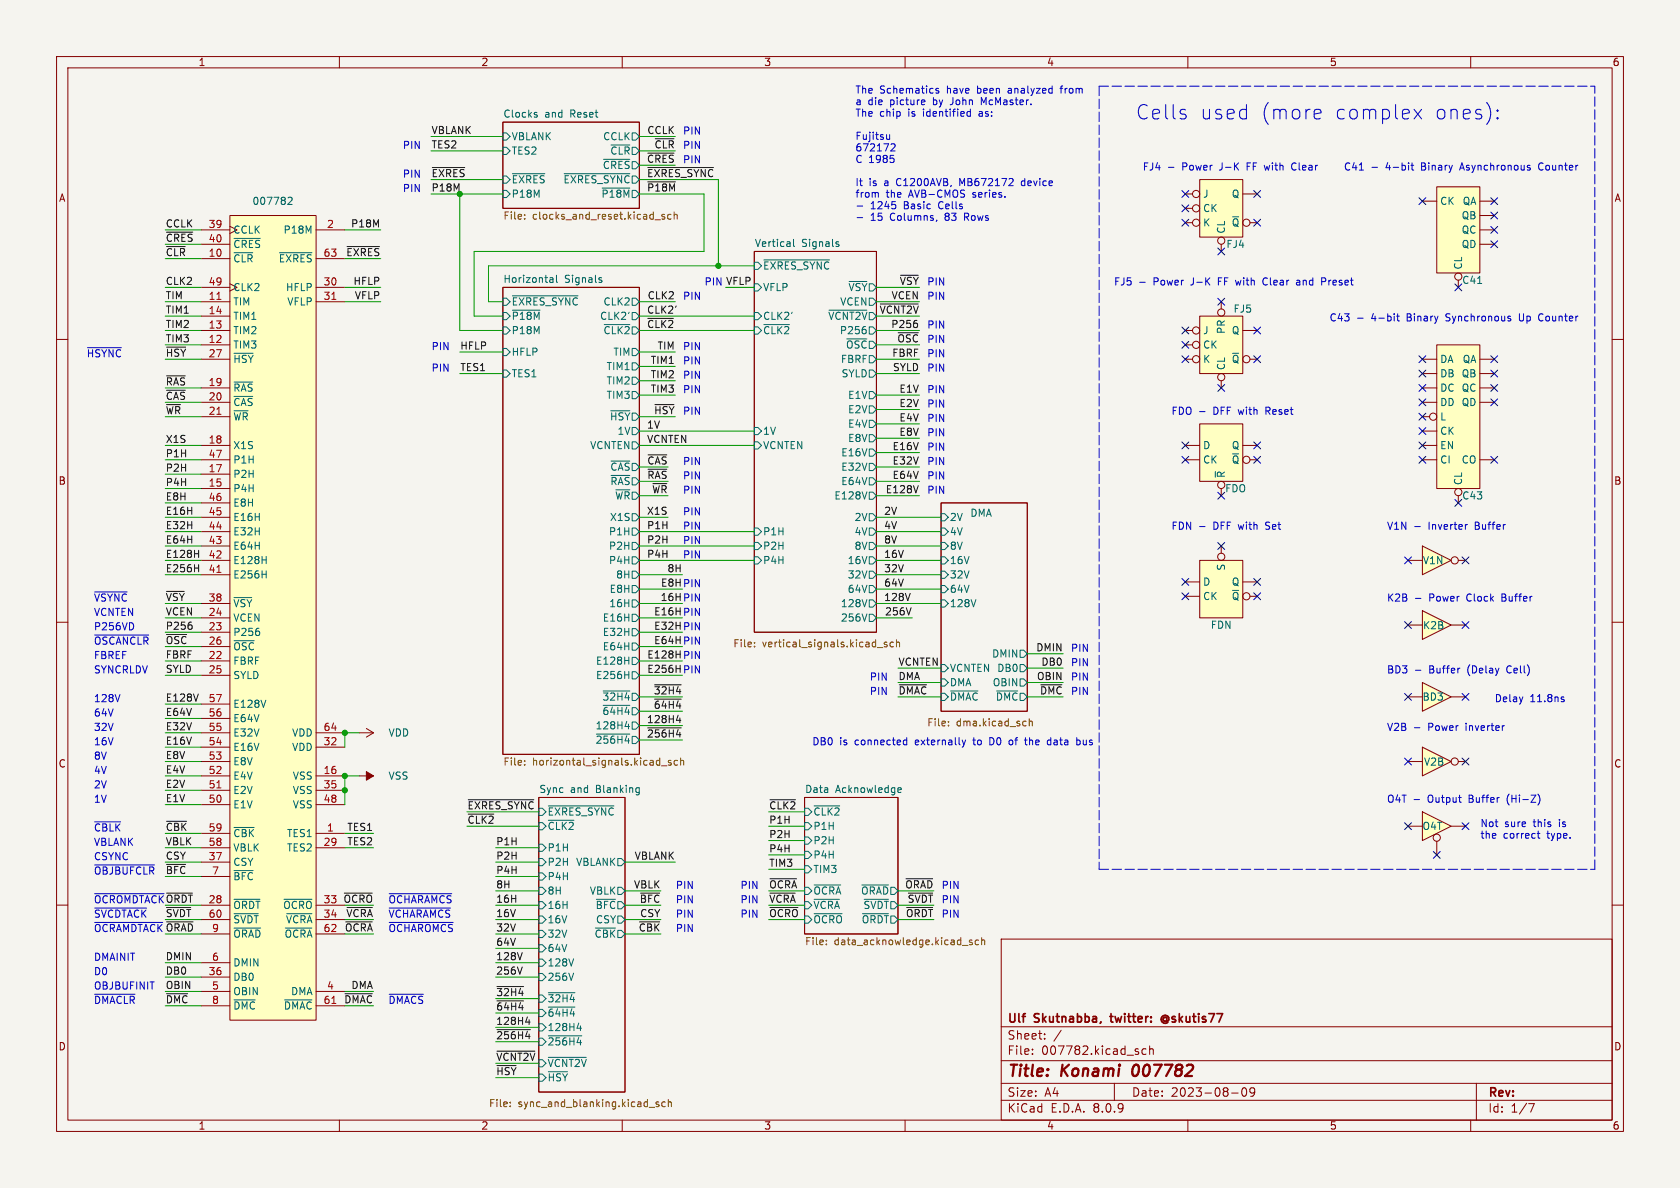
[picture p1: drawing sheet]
<svg xmlns="http://www.w3.org/2000/svg" width="297mm" height="210mm" viewBox="0 0 297 210" stroke-linecap="round" stroke-linejoin="round" font-family="sans-serif">
<defs><g id="words">
<g font-size="3.5" fill="#0000c2">
<text x="200.7" y="21.3">Cells</text>
<text x="212" y="21.3">used</text>
<text x="222.7" y="21.3">(more</text>
<text x="235.7" y="21.3">complex</text>
<text x="253.3" y="21.3">ones):</text>
</g>
<g font-size="2.8" fill="#840000">
<text x="178" y="190.9">Title:</text>
<text x="187.7" y="190.9">Konami</text>
<text x="201" y="190.9">007782</text>
</g>
<g font-size="2.1" fill="#840000">
<text x="178" y="184">Sheet:</text>
<text x="178" y="181.2">Ulf</text>
<text x="183" y="181.2">Skutnabba,</text>
<text x="197.1" y="181.2">twitter:</text>
<text x="206.6" y="181.2">@skutis77</text>
<text x="178" y="186.7">File:</text>
<text x="184.1" y="186.7">007782.kicad_sch</text>
<text x="178" y="196.9">KiCad</text>
<text x="178" y="194.1">Size:</text>
<text x="184.7" y="194.1">A4</text>
<text x="185.7" y="196.9">E.D.A.</text>
<text x="193.3" y="196.9">8.0.9</text>
<text x="200" y="194.1">Date:</text>
<text x="207" y="194.1">2023-08-09</text>
<text x="263" y="194.3">Rev:</text>
<text x="263" y="196.9">Id:</text>
<text x="267.1" y="196.9">1/7</text>
</g>
<g font-size="1.8" fill="#840000">
<text x="35" y="11.9">1</text>
<text x="85" y="11.9">2</text>
<text x="135" y="11.9">3</text>
<text x="185" y="11.9">4</text>
<text x="235" y="11.9">5</text>
<text x="285" y="11.9">6</text>
<text x="10.3" y="35.9">A</text>
<text x="285.3" y="35.9">A</text>
<text x="10.3" y="85.9">B</text>
<text x="285.3" y="85.9">B</text>
<text x="10.3" y="135.9">C</text>
<text x="285.3" y="135.9">C</text>
<text x="10.3" y="185.9">D</text>
<text x="285.3" y="185.9">D</text>
<text x="35" y="199.9">1</text>
<text x="85" y="199.9">2</text>
<text x="135" y="199.9">3</text>
<text x="185" y="199.9">4</text>
<text x="235" y="199.9">5</text>
<text x="285" y="199.9">6</text>
</g>
<g font-size="1.8" fill="#0000c2">
<text x="151.1" y="16.6">The</text>
<text x="155.5" y="16.6">Schematics</text>
<text x="167.5" y="16.6">have</text>
<text x="173" y="16.6">been</text>
<text x="178.7" y="16.6">analyzed</text>
<text x="188.2" y="16.6">from</text>
<text x="120.6" y="23.9">PIN</text>
<text x="151.1" y="18.7">a</text>
<text x="151.1" y="20.7">The</text>
<text x="153.4" y="18.7">die</text>
<text x="155.5" y="20.7">chip</text>
<text x="157.5" y="18.7">picture</text>
<text x="160.7" y="20.7">is</text>
<text x="163.5" y="20.7">identified</text>
<text x="165.2" y="18.7">by</text>
<text x="168.5" y="18.7">John</text>
<text x="173.5" y="20.7">as:</text>
<text x="174.1" y="18.7">McMaster.</text>
<text x="71.1" y="26.4">PIN</text>
<text x="114.3" y="28.9">~{CRES}PIN</text>
<text x="115.6" y="26.3">~{CLR}PIN</text>
<text x="151.1" y="24.8">Fujitsu</text>
<text x="151.1" y="26.9">672172</text>
<text x="151.1" y="28.9">C 1985</text>
<text x="71.1" y="34">PIN</text>
<text x="71.1" y="31.5">PIN</text>
<text x="151.1" y="33">It</text>
<text x="151.1" y="35">from</text>
<text x="153.6" y="33">is</text>
<text x="156.4" y="33">a</text>
<text x="156.7" y="35">the</text>
<text x="158.8" y="33">C1200AVB,</text>
<text x="160.8" y="35">AVB-CMOS</text>
<text x="170.1" y="33">MB672172</text>
<text x="172.2" y="35">series.</text>
<text x="181.2" y="33">device</text>
<text x="201.9" y="30.2">FJ4</text>
<text x="209.1" y="30.2">Power</text>
<text x="215.9" y="30.2">J-K</text>
<text x="220.9" y="30.2">FF with</text>
<text x="229.2" y="30.2">Clear</text>
<text x="237.5" y="30.2">C41</text>
<text x="245.1" y="30.2">4-bit</text>
<text x="251.5" y="30.2">Binary</text>
<text x="258.6" y="30.2">Asynchronous</text>
<text x="272.7" y="30.2">Counter</text>
<text x="153.9" y="37.1">1245</text>
<text x="153.9" y="39.1">15</text>
<text x="157.5" y="39.1">Columns,</text>
<text x="159.9" y="37.1">Basic</text>
<text x="166.2" y="37.1">Cells</text>
<text x="167.3" y="39.1">83</text>
<text x="170.9" y="39.1">Rows</text>
<text x="120.6" y="53.1">PIN</text>
<text x="124.5" y="50.6">PIN VFLP</text>
<text x="163.8" y="50.6">PIN</text>
<text x="163.8" y="53.1">PIN</text>
<text x="196.8" y="50.6">FJ5</text>
<text x="204" y="50.6">Power</text>
<text x="210.8" y="50.6">J-K</text>
<text x="215.8" y="50.6">FF with</text>
<text x="224.1" y="50.6">Clear</text>
<text x="230.3" y="50.6">and</text>
<text x="234.9" y="50.6">Preset</text>
<text x="163.8" y="58.2">PIN</text>
<text x="234.9" y="56.9">C43</text>
<text x="242.6" y="56.9">4-bit</text>
<text x="249" y="56.9">Binary</text>
<text x="256.1" y="56.9">Synchronous</text>
<text x="269.2" y="56.9">Up</text>
<text x="272.9" y="56.9">Counter</text>
<text x="15.2" y="63.3">~{HSYNC}</text>
<text x="76.2" y="62">PIN</text>
<text x="76.2" y="65.8">PIN</text>
<text x="120.6" y="62">PIN</text>
<text x="120.6" y="64.5">PIN</text>
<text x="158.5" y="60.6">~{OSC}PIN</text>
<text x="163.8" y="63.3">PIN</text>
<text x="163.8" y="65.8">PIN</text>
<text x="120.6" y="67.1">PIN</text>
<text x="120.6" y="69.6">PIN</text>
<text x="163.8" y="69.6">PIN</text>
<text x="115.5" y="73.3">~{HSY}PIN</text>
<text x="163.8" y="74.7">PIN</text>
<text x="163.8" y="72.1">PIN</text>
<text x="163.8" y="77.2">PIN</text>
<text x="207" y="73.4">FDO -</text>
<text x="214.6" y="73.4">DFF with</text>
<text x="224.2" y="73.4">Reset</text>
<text x="114.3" y="82.2">~{CAS} PIN</text>
<text x="163.8" y="79.8">PIN</text>
<text x="163.8" y="82.3">PIN</text>
<text x="114.3" y="84.7">~{RAS} PIN</text>
<text x="115.2" y="87.3">~{WR} PIN</text>
<text x="163.8" y="87.4">PIN</text>
<text x="163.8" y="84.8">PIN</text>
<text x="120.6" y="91.2">PIN</text>
<text x="120.6" y="93.7">PIN</text>
<text x="207" y="93.7">FDN -</text>
<text x="214.6" y="93.7">DFF with</text>
<text x="224.2" y="93.7">Set</text>
<text x="245.1" y="93.7">V1N</text>
<text x="252.7" y="93.7">Inverter</text>
<text x="261" y="93.7">Buffer</text>
<text x="120.6" y="98.8">PIN</text>
<text x="120.6" y="96.3">PIN</text>
<text x="16.5" y="106.4">~{VSYNC}</text>
<text x="116.7" y="106.3">16H PIN</text>
<text x="116.8" y="103.8">E8H PIN</text>
<text x="245.1" y="106.4">K2B</text>
<text x="252.8" y="106.4">Power</text>
<text x="259.6" y="106.4">Clock</text>
<text x="265.9" y="106.4">Buffer</text>
<text x="16.5" y="111.5">P256VD</text>
<text x="16.5" y="109">VCNTEN</text>
<text x="115.5" y="114">E64H PIN</text>
<text x="115.5" y="108.9">E16H PIN</text>
<text x="115.5" y="111.4">E32H PIN</text>
<text x="16.5" y="114.1">~{OSCANCLR} ~{OSC}</text>
<text x="16.5" y="116.6">FBREF</text>
<text x="16.5" y="119.1">SYNCRLDV</text>
<text x="114.3" y="119">E256H PIN</text>
<text x="114.3" y="116.5">E128H PIN</text>
<text x="189.2" y="115.3">PIN</text>
<text x="189.2" y="117.9">PIN</text>
<text x="245.1" y="119.1">BD3</text>
<text x="252.8" y="119.1">Buffer</text>
<text x="259.7" y="119.1">(Delay</text>
<text x="266.8" y="119.1">Cell)</text>
<text x="16.5" y="124.2">128V</text>
<text x="153.7" y="122.9">PIN</text>
<text x="153.7" y="120.4">PIN</text>
<text x="183.8" y="122.8">~{DMC}PIN</text>
<text x="189.2" y="120.4">PIN</text>
<text x="264.2" y="124.2">Delay</text>
<text x="270.5" y="124.2">11.8ns</text>
<text x="16.5" y="126.8">64V</text>
<text x="16.5" y="131.8">16V</text>
<text x="16.5" y="129.3">32V</text>
<text x="143.5" y="131.8">DB0</text>
<text x="148.4" y="131.8">is</text>
<text x="151.2" y="131.8">connected</text>
<text x="162.1" y="131.8">externally</text>
<text x="172.6" y="131.8">to</text>
<text x="175.6" y="131.8">D0</text>
<text x="179.3" y="131.8">of</text>
<text x="182.3" y="131.8">the</text>
<text x="186.4" y="131.8">data</text>
<text x="191.8" y="131.8">bus</text>
<text x="245.1" y="129.3">V2B</text>
<text x="252.6" y="129.3">Power</text>
<text x="259.4" y="129.3">inverter</text>
<text x="16.5" y="134.4">8V</text>
<text x="16.5" y="136.9">4V</text>
<text x="16.5" y="142">1V</text>
<text x="16.5" y="139.5">2V</text>
<text x="245.1" y="142">O4T -</text>
<text x="252.5" y="142">Output</text>
<text x="259.9" y="142">Buffer</text>
<text x="266.8" y="142">(Hi-Z)</text>
<text x="16.5" y="149.6">VBLANK</text>
<text x="16.5" y="147.1">~{CBLK}</text>
<text x="261.6" y="146.3">Not</text>
<text x="261.6" y="148.3">the</text>
<text x="265.8" y="148.3">correct</text>
<text x="266" y="146.3">sure</text>
<text x="271.2" y="146.3">this</text>
<text x="273.6" y="148.3">type.</text>
<text x="275.9" y="146.3">is</text>
<text x="16.5" y="154.7">~{OBJBUFCLR}~{BFC}</text>
<text x="16.5" y="152.2">CSYNC</text>
<text x="16.5" y="159.8">~{OCROMDTACK}</text>
<text x="60.6" y="159.7">~{OCRO} ~{OCHARAMCS}</text>
<text x="113" y="159.7">~{BFC} PIN</text>
<text x="119.4" y="157.2">PIN</text>
<text x="130.8" y="159.8">PIN</text>
<text x="130.8" y="157.2">PIN</text>
<text x="166.4" y="157.2">PIN</text>
<text x="166.4" y="159.8">PIN</text>
<text x="16.5" y="162.3">~{SVCDTACK} ~{SVDT} 60</text>
<text x="16.5" y="164.9">~{OCRAMDTACK}</text>
<text x="60.9" y="164.8">~{OCRA} ~{OCHAROMCS}</text>
<text x="61.1" y="162.2">~{VCRA} ~{VCHARAMCS}</text>
<text x="112.8" y="164.8">~{CBK} PIN</text>
<text x="119.4" y="162.3">PIN</text>
<text x="130.8" y="162.3">PIN</text>
<text x="166.4" y="162.3">PIN</text>
<text x="16.5" y="172.5">D0</text>
<text x="16.5" y="169.9">DMAINIT</text>
<text x="16.5" y="175">OBJBUFINIT</text>
<text x="16.5" y="177.6">~{DMACLR}</text>
<text x="60.8" y="177.5">~{DMAC} ~{DMACS}</text>
</g>
<g font-size="1.8" fill="#0f0f0f">
<text x="76.2" y="23.8">VBLANK</text>
<text x="114.3" y="23.8">CCLK</text>
<text x="76.2" y="26.3">TES2</text>
<text x="76.2" y="31.4">~{EXRES}</text>
<text x="76.2" y="33.9">P18M</text>
<text x="114.3" y="31.4">~{EXRES_SYNC}</text>
<text x="114.3" y="33.9">~{P18M}</text>
<text x="29.2" y="40.3">CCLK</text>
<text x="62" y="40.3">P18M</text>
<text x="29.2" y="42.8">~{CRES} 40</text>
<text x="29.2" y="45.4">~{CLR}</text>
<text x="61.1" y="45.4">~{EXRES}</text>
<text x="29.2" y="53">TIM</text>
<text x="29.2" y="50.5">CLK2</text>
<text x="62.4" y="50.5">HFLP</text>
<text x="62.6" y="53">VFLP</text>
<text x="114.4" y="53">CLK2</text>
<text x="157.5" y="53">VCEN</text>
<text x="159" y="50.5">~{VSY}</text>
<text x="29.2" y="58.1">TIM2</text>
<text x="29.2" y="55.5">TIM1</text>
<text x="114.3" y="58.1">~{CLK2}</text>
<text x="114.3" y="55.5">CLK2'</text>
<text x="155.4" y="55.5">~{VCNT2V}</text>
<text x="157.5" y="58.1">P256</text>
<text x="29.2" y="63.2">~{HSY}</text>
<text x="29.2" y="60.6">TIM3</text>
<text x="81.3" y="65.7">TES1</text>
<text x="81.3" y="61.9">HFLP</text>
<text x="114.9" y="64.4">TIM1</text>
<text x="116.2" y="61.9">TIM</text>
<text x="157.6" y="63.2">FBRF</text>
<text x="157.8" y="65.7">SYLD</text>
<text x="29.2" y="68.2">~{RAS}</text>
<text x="29.2" y="70.8">~{CAS}</text>
<text x="114.9" y="67">TIM2</text>
<text x="114.9" y="69.5">TIM3</text>
<text x="158.9" y="69.5">E1V</text>
<text x="29.2" y="73.3">~{WR}</text>
<text x="114.3" y="75.9">1V</text>
<text x="158.9" y="74.6">E4V</text>
<text x="158.9" y="72">E2V</text>
<text x="158.9" y="77.1">E8V</text>
<text x="29.2" y="78.4">X1S</text>
<text x="29.2" y="80.9">P1H</text>
<text x="29.2" y="83.5">P2H</text>
<text x="114.3" y="78.4">VCNTEN</text>
<text x="157.7" y="82.2">E32V</text>
<text x="157.7" y="79.7">E16V</text>
<text x="29.2" y="86">P4H</text>
<text x="29.2" y="88.6">E8H</text>
<text x="156.5" y="87.3">E128V</text>
<text x="157.7" y="84.7">E64V</text>
<text x="29.2" y="91.1">E16H</text>
<text x="29.2" y="93.6">E32H</text>
<text x="114.3" y="91.1">X1S</text>
<text x="114.3" y="93.6">P1H</text>
<text x="156.2" y="93.6">4V</text>
<text x="156.2" y="91.1">2V</text>
<text x="29.2" y="96.2">E64H</text>
<text x="29.2" y="101.3">E256H</text>
<text x="29.2" y="98.7">E128H</text>
<text x="114.3" y="98.7">P4H</text>
<text x="114.3" y="96.2">P2H</text>
<text x="117.9" y="101.3">8H</text>
<text x="156.2" y="101.3">32V</text>
<text x="156.2" y="98.7">16V</text>
<text x="156.2" y="96.2">8V</text>
<text x="29.2" y="106.3">~{VSY}</text>
<text x="156.2" y="103.8">64V</text>
<text x="156.2" y="106.3">128V</text>
<text x="29.2" y="111.4">P256</text>
<text x="29.2" y="108.9">VCEN</text>
<text x="156.4" y="108.9">256V</text>
<text x="29.2" y="116.5">FBRF</text>
<text x="29.2" y="119">SYLD</text>
<text x="158.7" y="117.8">VCNTEN</text>
<text x="183.1" y="115.2">DMIN</text>
<text x="184" y="117.8">DB0</text>
<text x="29.2" y="124.1">E128V</text>
<text x="115.5" y="125.4">~{64H4}</text>
<text x="115.5" y="122.8">~{32H4}</text>
<text x="158.7" y="122.8">~{DMAC}</text>
<text x="158.7" y="120.3">DMA</text>
<text x="183.2" y="120.3">OBIN</text>
<text x="29.2" y="131.7">E16V</text>
<text x="29.2" y="126.7">E64V</text>
<text x="29.2" y="129.2">E32V</text>
<text x="114.3" y="130.5">~{256H4}</text>
<text x="114.3" y="127.9">128H4</text>
<text x="29.2" y="134.3">E8V</text>
<text x="29.2" y="136.8">E4V</text>
<text x="29.2" y="139.4">E2V</text>
<text x="29.2" y="141.9">E1V</text>
<text x="82.5" y="143.2">~{EXRES_SYNC}</text>
<text x="135.9" y="143.2">~{CLK2}</text>
<text x="29.2" y="149.5">VBLK</text>
<text x="29.2" y="147">~{CBK}</text>
<text x="61.3" y="149.5">TES2</text>
<text x="61.3" y="147">TES1</text>
<text x="82.5" y="145.7">~{CLK2}</text>
<text x="87.6" y="149.5">P1H</text>
<text x="135.9" y="145.7">P1H</text>
<text x="135.9" y="148.2">P2H</text>
<text x="29.2" y="152.1">CSY</text>
<text x="87.6" y="154.6">P4H</text>
<text x="87.6" y="152.1">P2H</text>
<text x="112.1" y="152.1">VBLANK</text>
<text x="135.9" y="153.3">TIM3</text>
<text x="135.9" y="150.8">P4H</text>
<text x="29.2" y="159.7">~{ORDT} 28</text>
<text x="87.6" y="157.1">8H</text>
<text x="87.6" y="159.7">16H</text>
<text x="112" y="157.1">VBLK</text>
<text x="135.9" y="159.7">~{VCRA}</text>
<text x="135.9" y="157.1">~{OCRA}</text>
<text x="159.9" y="157.1">~{ORAD}</text>
<text x="160.4" y="159.7">~{SVDT}</text>
<text x="29.2" y="164.8">~{ORAD} 9</text>
<text x="87.6" y="167.3">64V</text>
<text x="87.6" y="164.8">32V</text>
<text x="87.6" y="162.2">16V</text>
<text x="113.1" y="162.2">CSY</text>
<text x="135.9" y="162.2">~{OCRO}</text>
<text x="160.1" y="162.2">~{ORDT}</text>
<text x="29.2" y="172.4">DB0</text>
<text x="29.2" y="169.8">DMIN</text>
<text x="87.6" y="172.4">256V</text>
<text x="87.6" y="169.8">128V</text>
<text x="29.2" y="177.5">~{DMC}</text>
<text x="29.2" y="174.9">OBIN</text>
<text x="62" y="174.9">DMA</text>
<text x="87.6" y="178.7">~{64H4}</text>
<text x="87.6" y="176.2">~{32H4}</text>
<text x="87.6" y="181.3">128H4</text>
<text x="87.6" y="183.8">~{256H4}</text>
<text x="87.6" y="190.2">~{HSY}</text>
<text x="87.6" y="187.6">~{VCNT2V}</text>
</g>
<g font-size="1.8" fill="#006464">
<text x="88.9" y="20.9">Clocks</text>
<text x="96.3" y="20.9">and</text>
<text x="100.9" y="20.9">Reset</text>
<text x="90.4" y="27.5">TES2</text>
<text x="90.4" y="25">VBLANK</text>
<text x="106.5" y="25">CCLK</text>
<text x="107.8" y="27.5">~{CLR}</text>
<text x="90.4" y="32.6">~{EXRES} ~{EXRES_SYNC}</text>
<text x="90.4" y="35.2">P18M</text>
<text x="106.2" y="35.2">~{P18M}</text>
<text x="106.5" y="30.1">~{CRES}</text>
<text x="212.6" y="35.2">J</text>
<text x="217.7" y="35.2">Q</text>
<text x="41.1" y="41.5">CCLK</text>
<text x="44.5" y="36.4">007782</text>
<text x="50" y="41.5">P18M</text>
<text x="212.6" y="37.7">CK</text>
<text x="212.6" y="40.2">K</text>
<text x="216.8" y="41.4" transform="rotate(-90 216.8 41.4)">CL</text>
<text x="217.7" y="40.2">~{Q}</text>
<text x="254.5" y="36.4">CK</text>
<text x="258.3" y="39">QB</text>
<text x="258.3" y="41.5">QC</text>
<text x="258.5" y="36.4">QA</text>
<text x="41.1" y="46.6">~{CLR}</text>
<text x="41.1" y="44">~{CRES}</text>
<text x="49.2" y="46.6">~{EXRES}</text>
<text x="133.3" y="43.7">Vertical</text>
<text x="134.8" y="47.9">~{EXRES_SYNC}</text>
<text x="141.7" y="43.7">Signals</text>
<text x="216.7" y="44">FJ4</text>
<text x="258.3" y="44">QD</text>
<text x="258.7" y="47.8" transform="rotate(-90 258.7 47.8)">CL</text>
<text x="41.1" y="51.7">CLK2</text>
<text x="50.5" y="51.7">HFLP</text>
<text x="88.9" y="50.1">Horizontal</text>
<text x="99.8" y="50.1">Signals</text>
<text x="134.8" y="51.7">VFLP</text>
<text x="149.9" y="51.7">~{VSY}</text>
<text x="258.4" y="50.4">C41</text>
<text x="41.1" y="54.2">TIM</text>
<text x="41.1" y="59.3">TIM2</text>
<text x="41.1" y="56.7">TIM1</text>
<text x="50.7" y="54.2">VFLP</text>
<text x="90.4" y="59.3">P18M</text>
<text x="90.4" y="56.7">~{P18M}</text>
<text x="90.4" y="54.2">~{EXRES_SYNC}</text>
<text x="106" y="56.7">CLK2'</text>
<text x="106.6" y="54.2">CLK2</text>
<text x="106.6" y="59.3">~{CLK2}</text>
<text x="134.8" y="56.7">CLK2'</text>
<text x="134.8" y="59.3">~{CLK2}</text>
<text x="146.3" y="56.7">~{VCNT2V}</text>
<text x="148.4" y="59.3">P256</text>
<text x="148.4" y="54.2">VCEN</text>
<text x="212.6" y="59.3">J</text>
<text x="216.8" y="59.1" transform="rotate(-90 216.8 59.1)">PR</text>
<text x="217.7" y="59.3">Q</text>
<text x="218" y="55.5">FJ5</text>
<text x="41.1" y="61.8">TIM3</text>
<text x="41.1" y="64.4">~{HSY}</text>
<text x="90.4" y="63.1">HFLP</text>
<text x="107.1" y="65.6">TIM1</text>
<text x="108.3" y="63.1">TIM</text>
<text x="148.6" y="64.4">FBRF</text>
<text x="149.5" y="61.8">~{OSC}</text>
<text x="212.6" y="61.8">CK</text>
<text x="212.6" y="64.4">K</text>
<text x="216.8" y="65.5" transform="rotate(-90 216.8 65.5)">CL</text>
<text x="217.7" y="64.4">~{Q}</text>
<text x="254.5" y="64.4">DA</text>
<text x="258.5" y="64.4">QA</text>
<text x="41.1" y="69.4">~{RAS}</text>
<text x="41.1" y="72">~{CAS}</text>
<text x="90.4" y="66.9">TES1</text>
<text x="107.1" y="70.7">TIM3</text>
<text x="107.1" y="68.2">TIM2</text>
<text x="148.7" y="66.9">SYLD</text>
<text x="149.8" y="70.7">E1V</text>
<text x="254.5" y="66.9">DB</text>
<text x="254.5" y="69.4">DC</text>
<text x="254.5" y="72">DD</text>
<text x="258.3" y="66.9">QB</text>
<text x="258.3" y="69.4">QC</text>
<text x="258.3" y="72">QD</text>
<text x="41.1" y="74.5">~{WR}</text>
<text x="107.7" y="74.5">~{HSY}</text>
<text x="109.1" y="77.1">1V</text>
<text x="134.8" y="77.1">1V</text>
<text x="149.8" y="73.3">E2V</text>
<text x="149.8" y="75.8">E4V</text>
<text x="254.5" y="74.5">L</text>
<text x="254.5" y="77.1">CK</text>
<text x="41.1" y="79.6">X1S</text>
<text x="41.1" y="82.1">P1H</text>
<text x="104.2" y="79.6">VCNTEN</text>
<text x="107.8" y="83.4">~{CAS}</text>
<text x="134.8" y="79.6">VCNTEN</text>
<text x="148.6" y="80.9">E16V</text>
<text x="148.6" y="83.4">E32V</text>
<text x="149.8" y="78.3">E8V</text>
<text x="212.6" y="82.1">CK</text>
<text x="212.6" y="79.6">D</text>
<text x="217.7" y="79.6">Q</text>
<text x="217.7" y="82.1">~{Q}</text>
<text x="254.5" y="79.6">EN</text>
<text x="254.5" y="82.1">CI</text>
<text x="258.3" y="82.1">CO</text>
<text x="41.1" y="87.2">P4H</text>
<text x="41.1" y="84.7">P2H</text>
<text x="41.1" y="89.8">E8H</text>
<text x="107.8" y="86">~{RAS}</text>
<text x="108.6" y="88.5">~{WR}</text>
<text x="147.4" y="88.5">E128V</text>
<text x="148.6" y="86">E64V</text>
<text x="216.5" y="87.2">FDO</text>
<text x="216.8" y="84.6" transform="rotate(-90 216.8 84.6)">~{R}</text>
<text x="258.4" y="88.5">C43</text>
<text x="258.7" y="85.9" transform="rotate(-90 258.7 85.9)">CL</text>
<text x="41.1" y="94.8">E32H</text>
<text x="41.1" y="92.3">E16H</text>
<text x="107.6" y="94.8">P1H</text>
<text x="107.7" y="92.3">X1S</text>
<text x="134.8" y="94.8">P1H</text>
<text x="151" y="92.3">2V</text>
<text x="151" y="94.8">4V</text>
<text x="167.8" y="92.3">2V</text>
<text x="167.8" y="94.8">4V</text>
<text x="171.4" y="91.4">DMA</text>
<text x="41.1" y="99.9">E128H</text>
<text x="41.1" y="97.4">E64H</text>
<text x="107.6" y="97.4">P2H</text>
<text x="107.6" y="99.9">P4H</text>
<text x="134.8" y="97.4">P2H</text>
<text x="134.8" y="99.9">P4H</text>
<text x="149.8" y="99.9">16V</text>
<text x="151" y="97.4">8V</text>
<text x="167.8" y="99.9">16V</text>
<text x="167.8" y="97.4">8V</text>
<text x="216.8" y="101" transform="rotate(-90 216.8 101)">S</text>
<text x="251.5" y="99.9">V1N</text>
<text x="41.1" y="107.5">~{VSY}</text>
<text x="41.1" y="102.5">E256H</text>
<text x="107.6" y="107.5">16H</text>
<text x="107.7" y="105">E8H</text>
<text x="108.8" y="102.5">8H</text>
<text x="148.6" y="107.5">128V</text>
<text x="149.8" y="102.5">32V</text>
<text x="149.8" y="105">64V</text>
<text x="167.8" y="107.5">128V</text>
<text x="167.8" y="105">64V</text>
<text x="167.8" y="102.5">32V</text>
<text x="212.6" y="106.3">CK</text>
<text x="212.6" y="103.7">D</text>
<text x="217.7" y="103.7">Q</text>
<text x="217.7" y="106.3">~{Q}</text>
<text x="41.1" y="112.6">P256</text>
<text x="41.1" y="110.1">VCEN</text>
<text x="106.5" y="110.1">E16H</text>
<text x="106.5" y="112.6">E32H</text>
<text x="148.6" y="110.1">256V</text>
<text x="214" y="111.4">FDN</text>
<text x="251.5" y="111.4">K2B</text>
<text x="41.1" y="117.7">FBRF</text>
<text x="41.1" y="115.2">~{OSC}</text>
<text x="105.3" y="117.7">E128H</text>
<text x="106.5" y="115.2">E64H</text>
<text x="167.8" y="119">VCNTEN DB0</text>
<text x="175.3" y="116.4">DMIN</text>
<text x="41.1" y="120.2">SYLD</text>
<text x="41.1" y="125.3">E128V</text>
<text x="105.3" y="120.2">E256H</text>
<text x="106.4" y="124.1">~{32H4}</text>
<text x="167.8" y="124.1">~{DMAC} ~{DMC}</text>
<text x="167.8" y="121.5">DMA</text>
<text x="175.4" y="121.5">OBIN</text>
<text x="251.4" y="124.1">BD3</text>
<text x="41.1" y="130.4">E32V</text>
<text x="41.1" y="127.9">E64V</text>
<text x="51.5" y="130.4">VDD</text>
<text x="68.6" y="130.4">VDD</text>
<text x="105.2" y="129.1">128H4</text>
<text x="105.2" y="131.7">~{256H4}</text>
<text x="106.4" y="126.6">~{64H4}</text>
<text x="41.1" y="135.5">E8V</text>
<text x="41.1" y="132.9">E16V</text>
<text x="51.5" y="132.9">VDD</text>
<text x="251.6" y="135.5">V2B</text>
<text x="41.1" y="143.1">E1V</text>
<text x="41.1" y="140.6">E2V</text>
<text x="41.1" y="138">E4V</text>
<text x="51.7" y="138">VSS</text>
<text x="51.7" y="140.6">VSS</text>
<text x="51.7" y="143.1">VSS</text>
<text x="68.6" y="138">VSS</text>
<text x="95.2" y="140.3">Sync</text>
<text x="100.8" y="140.3">and</text>
<text x="105.5" y="140.3">Blanking</text>
<text x="142.2" y="140.3">Data</text>
<text x="147.7" y="140.3">Acknowledge</text>
<text x="41.1" y="148.2">~{CBK}</text>
<text x="50.6" y="148.2">TES1</text>
<text x="96.7" y="146.9">~{CLK2}</text>
<text x="96.7" y="144.4">~{EXRES_SYNC}</text>
<text x="143.7" y="146.9">P1H</text>
<text x="143.7" y="149.5">P2H</text>
<text x="143.7" y="144.4">~{CLK2}</text>
<text x="251.4" y="146.9">O4T</text>
<text x="41.1" y="153.3">CSY</text>
<text x="41.1" y="150.7">VBLK</text>
<text x="41.1" y="155.8">~{BFC}</text>
<text x="50.6" y="150.7">TES2</text>
<text x="96.7" y="155.8">P4H</text>
<text x="96.7" y="153.3">P2H</text>
<text x="96.7" y="150.7">P1H</text>
<text x="101.8" y="153.3">VBLANK</text>
<text x="143.7" y="152">P4H</text>
<text x="143.7" y="154.5">TIM3</text>
<text x="41.1" y="160.9">~{ORDT}</text>
<text x="50" y="160.9">~{OCRO}</text>
<text x="96.7" y="160.9">16H</text>
<text x="96.7" y="158.3">8H</text>
<text x="104.2" y="158.3">VBLK</text>
<text x="105.2" y="160.9">~{BFC}</text>
<text x="143.7" y="158.3">~{OCRA} ~{ORAD}</text>
<text x="143.7" y="160.9">~{VCRA}</text>
<text x="152.6" y="160.9">~{SVDT}</text>
<text x="41.1" y="163.4">~{SVDT}</text>
<text x="41.1" y="166">~{ORAD}</text>
<text x="50.2" y="166">~{OCRA}</text>
<text x="50.5" y="163.4">~{VCRA}</text>
<text x="96.7" y="163.4">16V</text>
<text x="96.7" y="166">32V</text>
<text x="105" y="166">~{CBK}</text>
<text x="105.3" y="163.4">CSY</text>
<text x="143.7" y="163.4">~{OCRO} ~{ORDT}</text>
<text x="41.1" y="173.6">DB0</text>
<text x="41.1" y="171">DMIN</text>
<text x="96.7" y="171">128V</text>
<text x="96.7" y="168.5">64V</text>
<text x="96.7" y="173.6">256V</text>
<text x="41.1" y="176.1">OBIN</text>
<text x="41.1" y="178.7">~{DMC}</text>
<text x="50.1" y="178.7">~{DMAC}</text>
<text x="51.4" y="176.1">DMA</text>
<text x="96.7" y="177.4">~{32H4}</text>
<text x="96.7" y="179.9">~{64H4}</text>
<text x="96.7" y="182.5">128H4</text>
<text x="96.7" y="185">~{256H4}</text>
<text x="96.7" y="188.8">~{VCNT2V}</text>
<text x="96.7" y="191.4">~{HSY}</text>
</g>
<g font-size="1.8" fill="#a90000">
<text x="36.8" y="40.4">39</text>
<text x="57.7" y="40.4">2</text>
<text x="36.8" y="45.5">10</text>
<text x="57.1" y="45.5">63</text>
<text x="36.8" y="53.1">11</text>
<text x="36.8" y="50.5">49</text>
<text x="57.1" y="50.5">30</text>
<text x="57.1" y="53.1">31</text>
<text x="36.8" y="58.2">13</text>
<text x="36.8" y="55.6">14</text>
<text x="36.8" y="60.7">12</text>
<text x="36.8" y="63.2">27</text>
<text x="36.8" y="68.3">19</text>
<text x="36.8" y="70.9">20</text>
<text x="36.8" y="73.4">21</text>
<text x="36.8" y="83.6">17</text>
<text x="36.8" y="78.5">18</text>
<text x="36.8" y="81">47</text>
<text x="36.8" y="86.1">15</text>
<text x="36.8" y="88.6">46</text>
<text x="36.8" y="93.7">44</text>
<text x="36.8" y="91.2">45</text>
<text x="36.8" y="101.3">41</text>
<text x="36.8" y="98.8">42</text>
<text x="36.8" y="96.3">43</text>
<text x="36.8" y="106.4">38</text>
<text x="36.8" y="111.5">23</text>
<text x="36.8" y="109">24</text>
<text x="36.8" y="116.6">22</text>
<text x="36.8" y="119.1">25</text>
<text x="36.8" y="114">26</text>
<text x="36.8" y="124.2">57</text>
<text x="36.8" y="131.8">54</text>
<text x="36.8" y="129.3">55</text>
<text x="36.8" y="126.7">56</text>
<text x="57.1" y="131.8">32</text>
<text x="57.1" y="129.3">64</text>
<text x="36.8" y="136.9">52</text>
<text x="36.8" y="134.4">53</text>
<text x="57.1" y="136.9">16</text>
<text x="36.8" y="142">50</text>
<text x="36.8" y="139.4">51</text>
<text x="57.1" y="139.4">35</text>
<text x="57.1" y="142">48</text>
<text x="36.8" y="149.6">58</text>
<text x="36.8" y="147.1">59</text>
<text x="57.1" y="149.6">29</text>
<text x="57.7" y="147.1">1</text>
<text x="36.8" y="152.1">37</text>
<text x="37.4" y="154.7">7</text>
<text x="57.1" y="159.8">33</text>
<text x="57.1" y="162.3">34</text>
<text x="57.1" y="164.8">62</text>
<text x="36.8" y="172.5">36</text>
<text x="37.4" y="169.9">6</text>
<text x="37.4" y="175">5</text>
<text x="37.4" y="177.5">8</text>
<text x="57.1" y="177.5">61</text>
<text x="57.7" y="175">4</text>
</g>
<g font-size="1.8" fill="#725600">
<text x="88.9" y="39.1">File:</text>
<text x="94.1" y="39.1">clocks_and_reset.kicad_sch</text>
<text x="129.5" y="114.8">File:</text>
<text x="134.8" y="114.8">vertical_signals.kicad_sch</text>
<text x="163.8" y="128.7">File:</text>
<text x="169.1" y="128.7">dma.kicad_sch</text>
<text x="88.9" y="135.7">File:</text>
<text x="94.1" y="135.7">horizontal_signals.kicad_sch</text>
<text x="142.2" y="167.4">File:</text>
<text x="147.5" y="167.4">data_acknowledge.kicad_sch</text>
<text x="86.4" y="196">File:</text>
<text x="91.6" y="196">sync_and_blanking.kicad_sch</text>
</g>
</g></defs>
<path d="M0 0h297v210h-297z" fill="#f5f4ef" stroke="#f5f4ef" stroke-width=".18"/>
<g fill="none" stroke="#840000" stroke-width=".18">
<path d="M10 10h277v190h-277zM12 12h273v186h-273zM60 10v2M110 10v2M160 10v2M210 10v2M260 10v2M88.9 21.6h24.1v15.2h-24.1zM88.9 50.8h24.1v82.6h-24.1zM133.3 44.5h21.6v67.3h-21.6zM10 60h2M285 60h2"/>
<path d="M166.4 88.9h15.2v36.8h-15.2zM10 110h2M285 110h2M95.2 141h15.3v52h-15.3zM142.2 141h16.5v24.1h-16.5zM10 160h2M177 166h108v32h-108zM285 160h2M60 198v2M110 198v2M160 198v2M177 194.5h108"/>
<path d="M177 191.5h108M177 187.5h108M177 181.5h108M182.5 186.3v.1M182.5 185.5v.1M184.7 183.6v.1M184.7 182.8v.1M187.6 182.1l-1.3 2M197 191.5v3M202.6 185.5l-.4-.1-.3 .3v.4l.1 .2h.6M203.2 185.5l.3-.1 .3 .1 .1 .9M203.2 184.9v1.5"/>
<path d="M210 198v2M217.7 193.2h1.2M219.7 192.4l.2-.1a.81 .81 0 0 1 .6 .6 .81 .81 0 0 1-.3 .8l-.2 .1a.81 .81 0 0 1-.3-1.4zM221.8 192.9l-.3 .3h-.3l-.2-.3 .1-.5 .4-.1 .2 .1a.99 .99 0 0 1-.3 1.4h-.3M260 198v2M261 191.5v6.5M270.2 195.1h1l-.6 1.5"/>
</g>
<path d="M200.4 188.6a1.52 1.52 0 0 0 0 1.5" fill="none" stroke="#840000" stroke-width=".4"/>
<path d="M196.2 179.7h.6M206.2 179.9a.36 .36 0 0 0-.5 0 .36 .36 0 0 0 0 .5 .36 .36 0 0 0 .5 .1M206.3 179.5a.71 .71 0 0 0-1 .7 .71 .71 0 0 0 1 .6" fill="none" stroke="#840000" stroke-width=".3"/>
<g fill="none" stroke="#006464" stroke-width=".18">
<path d="M94.6 19.9h.3M88.9 31.1h.6l.7 .7-.7 .6h-.6zM88.9 33.7h.6l.7 .6-.7 .6h-.6zM88.9 26h.6l.7 .7-.7 .6h-.6zM88.9 23.5h.6l.7 .6-.7 .7h-.6zM90.6 30.7h5.7M94.6 20.3l.3 .1 .1 .1-.2 .2h-.2M99.7 30.7h11.6M106.5 33.2h4.8M106.7 28.2h4.6M108 25.6h3.3M111.8 23.5h.6l.6 .6-.6 .7h-.6z"/>
<path d="M88.9 57.8h.6l.7 .6-.7 .7h-.6zM88.9 55.2h.6l.7 .7-.7 .6h-.6zM88.9 52.7h.6l.7 .6-.7 .7h-.6zM90.6 54.8h4.9M90.6 52.3h11.6M97.3 49.1h.3l.2 .2v.6M97.8 49.9h-.5M97.8 49.4h-.5M98.4 48.7v1l.2 .2M106.1 49.1h.3M106.1 49.5l.3 .1v.1l-.2 .2h-.2M106.8 57.4h4.5"/>
<path d="M111.8 55.2h.6l.6 .7-.6 .6h-.6zM111.8 52.7h.6l.6 .6-.6 .7h-.6zM133.3 55.2h.7l.6 .7-.6 .6h-.7zM133.3 57.8h.7l.6 .6-.6 .7h-.7zM133.3 46.4h.7l.6 .6-.6 .6h-.7zM133.3 50.2h.7l.6 .6-.6 .6h-.7zM135 57.4h4.6M135 45.9h11.6M140.3 42.3v1.1l.2 .2M146.6 54.8h6.7M148 43.2h.3v.2l-.2 .2h-.2M148 42.7l.3 .1"/>
<path d="M149.7 59.9h3.6M150.1 49.8h3.2M153 58.3l.1 .2-.1 .4M153.7 52.7h.6l.6 .6-.6 .7h-.6zM153.7 57.8h.6l.6 .6-.6 .7h-.6zM88.9 65.4h.6l.7 .6-.7 .7h-.6zM88.9 61.6h.6l.7 .6-.7 .7h-.6zM108 72.6h3.3M111.8 69.2h.6l.6 .7-.6 .6h-.6zM111.8 75.6h.6l.6 .6-.6 .6h-.6zM111.8 78.1h.6l.6 .6-.6 .7h-.6zM111.8 61.6h.6l.6 .6-.6 .7h-.6z"/>
<path d="M111.8 64.1h.6l.6 .7-.6 .6h-.6zM111.8 66.7h.6l.6 .6-.6 .6h-.6zM133.3 78.1h.7l.6 .6-.6 .7h-.7zM133.3 75.6h.7l.6 .6-.6 .6h-.7zM153.7 65.4h.6l.6 .6-.6 .7h-.6zM153.7 69.2h.6l.6 .7-.6 .6h-.6zM153.7 71.8h.6l.6 .6-.6 .6h-.6zM153.7 74.3h.6l.6 .6-.6 .7h-.6zM153.7 79.4h.6l.6 .6-.6 .6h-.6zM153.7 76.8h.6l.6 .7-.6 .6h-.6zM153.7 62.9h.6l.6 .6-.6 .6h-.6zM108 81.5h3.3"/>
<path d="M108 84h3.3M111.8 90.8h.6l.6 .6-.6 .7h-.6zM111.8 93.3h.6l.6 .7-.6 .6h-.6zM111.8 95.9h.6l.6 .6-.6 .7h-.6zM111.8 98.4h.6l.6 .7-.6 .6h-.6zM133.3 95.9h.7l.6 .6-.6 .7h-.7zM133.3 98.4h.7l.6 .7-.6 .6h-.7zM133.3 93.3h.7l.6 .7-.6 .6h-.7zM153.7 87h.6l.6 .6-.6 .7h-.6zM153.7 84.5h.6l.6 .6-.6 .6h-.6zM153.7 81.9h.6l.6 .7-.6 .6h-.6zM153.7 95.9h.6l.6 .6-.6 .7h-.6z"/>
<path d="M153.7 90.8h.6l.6 .6-.6 .7h-.6zM153.7 93.3h.6l.6 .7-.6 .6h-.6zM153.7 98.4h.6l.6 .7-.6 .6h-.6zM166.4 90.8h.6l.6 .6-.6 .7h-.6zM166.4 93.3h.6l.6 .7-.6 .6h-.6zM166.4 98.4h.6l.6 .7-.6 .6h-.6zM166.4 95.9h.6l.6 .6-.6 .7h-.6zM110.4 119.3h.8M110.4 116.8h.8M111.2 116.1v1.3M111.2 118.7v1.3M111.8 101h.6l.6 .6-.6 .6h-.6z"/>
<path d="M111.8 106h.6l.6 .7-.6 .6h-.6zM111.8 113.7h.6l.6 .6-.6 .6h-.6zM111.8 108.6h.6l.6 .6-.6 .7h-.6zM111.8 103.5h.6l.6 .6-.6 .7h-.6zM111.8 111.1h.6l.6 .7-.6 .6h-.6zM111.8 118.7h.6l.6 .7-.6 .6h-.6zM111.8 116.2h.6l.6 .6-.6 .7h-.6zM153.7 106h.6l.6 .7-.6 .6h-.6zM153.7 101h.6l.6 .6-.6 .6h-.6zM153.7 103.5h.6l.6 .6-.6 .7h-.6zM153.7 108.6h.6l.6 .6-.6 .7h-.6zM166.4 106h.6l.6 .7-.6 .6h-.6z"/>
<path d="M166.4 103.5h.6l.6 .6-.6 .7h-.6zM166.4 101h.6l.6 .6-.6 .6h-.6zM166.4 117.5h.6l.6 .6-.6 .6h-.6zM180.3 117.5h.7l.6 .6-.6 .6h-.7zM180.3 114.9h.7l.6 .7-.6 .6h-.7zM105.4 129.8h5.9M106.6 122.1h4.7M106.6 124.7h4.7M110.5 128.4h.8M111.1 128v.8M111.8 127.6h.6l.6 .7-.6 .6h-.6zM112.6 139.2l.4 .1"/>
<path d="M113 139.2v1.1l-.1 .2h-.3M158.7 139.9l.2 .2 .4-.1M158.7 139.4l.2-.2h.3l.1 .2v.2l-.6 .1M166.4 122.6h.6l.6 .6-.6 .6h-.6zM166.4 120h.6l.6 .7-.6 .6h-.6zM168.1 122.1h4.8M176.2 122.1h3.7M180.3 120h.7l.6 .7-.6 .6h-.7zM95.2 154.3h.7l.6 .6-.6 .7h-.7zM95.2 159.4h.7l.6 .6-.6 .7h-.7zM95.2 156.8h.7l.6 .7-.6 .6h-.7zM95.2 151.8h.7l.6 .6-.6 .6h-.7z"/>
<path d="M95.2 149.2h.7l.6 .7-.6 .6h-.7zM95.2 145.4h.7l.6 .7-.6 .6h-.7zM95.2 142.9h.7l.6 .6-.6 .6h-.7zM96.9 145h4.6M96.9 142.5h11.6M105.4 159h3.4M109.2 156.8h.7l.6 .7-.6 .6h-.7zM109.2 151.8h.7l.6 .6-.6 .6h-.7zM113 140l-.4 .1M142.2 145.4h.7l.6 .7-.6 .6h-.7zM142.2 148h.7l.6 .6-.6 .6h-.7zM142.2 150.5h.7l.6 .6-.6 .7h-.7z"/>
<path d="M142.2 156.8h.7l.6 .7-.6 .6h-.7zM142.2 153h.7l.6 .7-.6 .6h-.7zM142.2 142.9h.7l.6 .6-.6 .6h-.7zM142.2 159.4h.7l.6 .6-.6 .7h-.7zM143.9 142.5h4.6M143.9 159h4.5M143.9 156.4h4.7M152.4 156.4h4.7M152.8 159h4.3M95.2 161.9h.7l.6 .7-.6 .6h-.7zM95.2 169.5h.7l.6 .7-.6 .6h-.7zM95.2 167h.7l.6 .6-.6 .7h-.7z"/>
<path d="M95.2 164.5h.7l.6 .6-.6 .6h-.7zM95.2 175.9h.7l.6 .6-.6 .7h-.7zM95.2 178.4h.7l.6 .7-.6 .6h-.7zM95.2 172.1h.7l.6 .6-.6 .7h-.7zM96.9 175.5h4.7M96.9 178h4.7M105.2 164.1h3.6M109.2 161.9h.7l.6 .7-.6 .6h-.7zM142.2 161.9h.7l.6 .7-.6 .6h-.7zM143.9 161.5h5M152.5 161.5h4.6M95.2 181h.7l.6 .6-.6 .6h-.7z"/>
<path d="M95.2 183.5h.7l.6 .7-.6 .6h-.7zM95.2 187.3h.7l.6 .7-.6 .6h-.7zM95.2 189.9h.7l.6 .6-.6 .6h-.7zM96.9 183.1h6M96.9 186.9h6.7M96.9 189.5h3.4M102 181.8h.8M102.6 181.3v.9"/>
</g>
<g fill="none" stroke="#725600" stroke-width=".18">
<path d="M92.7 38.6v.1M92.7 38v.1M115.8 38.9h1M117.5 38l-.3-.1-.2 .2 .1 .2 .4 .1v.3h-.5M118.6 38l-.3-.1-.3 .2 .1 .6h.5M119.2 38l.2-.1 .3 .1v.7M119.2 37.5v1.2M133.4 114.2v.2M133.4 113.6v.1M155.1 114.5h1M156.8 113.6l-.3-.1-.2 .2 .1 .2 .4 .1v.3h-.5M157.9 113.6l-.3-.1-.3 .2 .2 .6h.4"/>
<path d="M158.5 113.6l.2-.1 .3 .1v.8M158.5 113.1v1.3M92.7 134.5v.1M92.7 135.1v.2M116.9 135.4h1M118.6 134.5l-.3-.1-.2 .2 .1 .2 .4 .1v.3h-.5M119.8 134.5l-.4-.1-.2 .3 .1 .5h.5M120.3 134.5l.2-.1 .3 .1 .1 .8M120.3 134v1.3M167.7 128.2v.1M167.7 127.5v.2M181.3 127.5h.1"/>
<path d="M181.4 128.3h-.1M182 127.1v1.2M182 127.6l.1-.1h.3l.1 .8M146.1 166.9v.1M146.1 166.2v.1M170.2 167.1h.9M171.9 166.2h-.4l-.1 .1v.2l.5 .1v.3h-.5M173 166.2h-.4l-.2 .2 .1 .5h.5M173.5 166.3l.2-.1h.3l.1 .8M173.5 165.7v1.3M90.2 195.5v.1M90.2 194.8v.2"/>
<path d="M114.8 195.8h.9M116.5 194.8h-.3l-.2 .2v.1l.5 .2v.3h-.5M117.6 194.8h-.4l-.2 .2 .1 .6h.5M118.1 194.9l.2-.1h.3l.1 .8M118.1 194.4v1.2"/>
</g>
<path d="M251.5 96.5l5 2.6-5 2.5z" fill="#ffffc2"/>
<g fill="none" stroke="#840000" stroke-width=".18">
<path d="M248.9 99.1h2.6M251.5 96.5l5 2.6-5 2.5zM257.8 99.1h1.3"/>
<circle cx="257.2" cy="99.1" r=".63"/>
</g>
<path d="M40.6 38.1h15.3v142.2h-15.3z" fill="#ffffc2"/>
<g fill="none" stroke="#840000" stroke-width=".18">
<path d="M40.6 38.1h15.3v142.2h-15.3zM35.6 45.7h5M35.6 53.3h5M35.6 58.4h5M35.6 55.9h5M35.6 40.6h5M35.6 50.8h5M35.6 43.2h5M55.9 45.7h5.1M55.9 53.3h5.1M55.9 40.6h5.1M55.9 50.8h5.1"/>
<path d="M35.6 61h5M35.6 78.7h5M35.6 68.6h5M35.6 71.1h5M35.6 73.7h5M35.6 63.5h5M35.6 86.4h5M35.6 83.8h5M35.6 99.1h5M35.6 96.5h5M35.6 94h5M35.6 91.4h5"/>
<path d="M35.6 88.9h5M35.6 81.3h5M35.6 116.8h5M35.6 111.8h5M35.6 109.2h5M35.6 119.4h5M35.6 114.3h5M35.6 106.7h5M35.6 101.6h5M35.6 137.2h5M35.6 132.1h5M35.6 139.7h5"/>
<path d="M35.6 134.6h5M35.6 129.5h5M35.6 127h5M35.6 124.5h5M55.9 137.2h5.1M55.9 132.1h5.1M55.9 139.7h5.1M55.9 129.5h5.1M35.6 147.3h5M35.6 149.9h5M35.6 152.4h5M35.6 142.2h5"/>
<path d="M35.6 154.9h5M55.9 147.3h5.1M55.9 149.9h5.1M55.9 142.2h5.1M35.6 160h5M35.6 162.6h5M35.6 172.7h5M35.6 175.3h5M35.6 170.2h5M35.6 177.8h5M35.6 165.1h5M55.9 160h5.1"/>
<path d="M55.9 162.6h5.1M55.9 175.3h5.1M55.9 177.8h5.1M55.9 165.1h5.1"/>
</g>
<g fill="none" stroke="#006464" stroke-width=".18">
<path d="M50.9 35l.5-.1 .2 .3-.7 .9h.7M41.4 44.7h3.3M41.4 42.1h4.6M49.4 44.7h5.7M41.4 67.5h3.3M41.4 70.1h3.3M41.4 62.5h3.3M46.3 99h.8M47.1 98.4v1.2M41.4 113.3h3.5M41.4 105.6h3.1M45.8 111.6l.1 .2-.1 .5"/>
<path d="M46.3 101.5h.8M47.1 100.9v1.3M41.4 159h4.6M41.4 146.3h3.5M41.4 153.9h3.3M50.2 159h4.9M41.4 161.5h4.3M41.4 176.8h3.7M41.4 164.1h4.7M50.3 176.8h4.8M50.4 164.1h4.7M50.7 161.5h4.4"/>
</g>
<path d="M38.3 52.9h.8M58.7 52.9h.7M38.3 73.2h.8M38.3 101.2h.8M38.3 139.3h.8M58.7 177.4h.7" fill="none" stroke="#a90000" stroke-width=".18"/>
<path d="M251.5 143.5l5 2.6-5 2.5z" fill="#ffffc2"/>
<g fill="none" stroke="#840000" stroke-width=".18">
<path d="M248.9 146.1h2.6M251.5 143.5l5 2.6-5 2.5zM254 148.7v2.4M256.5 146.1h2.6"/>
<circle cx="254" cy="148.1" r=".63"/>
</g>
<path d="M251.5 132.1l5 2.5-5 2.6z" fill="#ffffc2"/>
<g fill="none" stroke="#840000" stroke-width=".18">
<path d="M248.9 134.6h2.6M251.5 132.1l5 2.5-5 2.6zM257.8 134.6h1.3"/>
<circle cx="257.2" cy="134.6" r=".63"/>
</g>
<path d="M251.5 120.7l5 2.5-5 2.5z" fill="#ffffc2"/>
<path d="M248.9 123.2h2.6M251.5 120.7l5 2.5-5 2.5zM256.5 123.2h2.6" fill="none" stroke="#840000" stroke-width=".18"/>
<path d="M212.1 99.1h7.6v10.1h-7.6z" fill="#ffffc2"/>
<g fill="none" stroke="#840000" stroke-width=".18">
<path d="M212.1 99.1h7.6v10.1h-7.6zM215.9 96.5v1.3M209.5 105.4h2.6M209.5 102.9h2.6M219.7 102.9h2.5M221 105.4h1.2"/>
<circle cx="215.9" cy="98.4" r=".63"/>
</g>
<path d="M251.5 108l5 2.5-5 2.5z" fill="#ffffc2"/>
<path d="M248.9 110.5h2.6M251.5 108l5 2.5-5 2.5zM256.5 110.5h2.6" fill="none" stroke="#840000" stroke-width=".18"/>
<path d="M254 61h7.6v25.4h-7.6z" fill="#ffffc2"/>
<g fill="none" stroke="#840000" stroke-width=".18">
<path d="M251.5 63.5h2.5M251.5 66h2.5M251.5 68.6h2.5M251.5 71.1h2.5M251.5 73.7h1.2M251.5 76.2h2.5M251.5 78.7h2.5M254 61h7.6v25.4h-7.6zM261.6 63.5h2.6M261.6 66h2.6M261.6 68.6h2.6M261.6 71.1h2.6"/>
<path d="M251.5 81.3h2.5M257.8 87.6v1.3M261.6 81.3h2.6M63.5 137.2h2.5"/>
<circle cx="253.4" cy="73.7" r=".63"/>
<circle cx="257.8" cy="87" r=".63"/>
</g>
<path d="M64.8 136.4l1.2 .8-1.2 .7z" fill="#840000" stroke="#840000" stroke-width=".18"/>
<path d="M212.1 74.9h7.6v10.2h-7.6z" fill="#ffffc2"/>
<g fill="none" stroke="#840000" stroke-width=".18">
<path d="M209.5 78.7h2.6M212.1 74.9h7.6v10.2h-7.6zM219.7 78.7h2.5M209.5 81.3h2.6M215.9 86.4v1.2M221 81.3h1.2"/>
<circle cx="215.9" cy="85.7" r=".63"/>
</g>
<path d="M214.9 83.3v1.1" fill="none" stroke="#006464" stroke-width=".18"/>
<path d="M212.1 55.9h7.6v10.1h-7.6z" fill="#ffffc2"/>
<g fill="none" stroke="#840000" stroke-width=".18">
<path d="M209.5 58.4h1.3M212.1 55.9h7.6v10.1h-7.6zM215.9 53.3v1.3M219.7 58.4h2.5M209.5 61h1.3M209.5 63.5h1.3M215.9 67.3v1.3M221 63.5h1.2"/>
<circle cx="211.5" cy="58.4" r=".63"/>
<circle cx="215.9" cy="55.2" r=".63"/>
<circle cx="211.5" cy="61" r=".63"/>
<circle cx="211.5" cy="63.5" r=".63"/>
<circle cx="215.9" cy="66.7" r=".63"/>
</g>
<path d="M254 33h7.6v15.3h-7.6z" fill="#ffffc2"/>
<g fill="none" stroke="#840000" stroke-width=".18">
<path d="M251.5 35.6h2.5M254 33h7.6v15.3h-7.6zM261.6 35.6h2.6M261.6 38.1h2.6M257.8 49.5v1.3M261.6 40.6h2.6M261.6 43.2h2.6"/>
<circle cx="257.8" cy="48.9" r=".63"/>
</g>
<path d="M261.2 50.1h.8" fill="none" stroke="#006464" stroke-width=".18"/>
<path d="M212.1 31.8h7.6v10.1h-7.6z" fill="#ffffc2"/>
<g fill="none" stroke="#840000" stroke-width=".18">
<path d="M209.5 36.8h1.3M209.5 34.3h1.3M209.5 39.4h1.3M212.1 31.8h7.6v10.1h-7.6zM219.7 34.3h2.5M221 39.4h1.2M215.9 43.2v1.3M63.5 129.5h2.5M64.8 128.8l1.2 .7M66 129.5l-1.2 .8"/>
<circle cx="211.5" cy="34.3" r=".63"/>
<circle cx="211.5" cy="36.8" r=".63"/>
<circle cx="211.5" cy="39.4" r=".63"/>
<circle cx="215.9" cy="42.5" r=".63"/>
</g>
<g fill="none" stroke="#0f0f0f" stroke-width=".18">
<path d="M76.4 29.6h5.8M114.5 27.1h4.7M114.5 29.6h11.6M114.5 32.2h4.9M115.8 24.5h3.4M29.4 43.6h3.4M29.4 41h4.7M61.3 43.6h5.8M114.5 56.3h4.6M155.6 53.7h6.7M158.8 58.8h3.5M159.2 48.7h3.1"/>
<path d="M162.1 57.2l.1 .2-.1 .4M29.4 61.4h3.4M29.4 66.4h3.4M29.4 69h3.4M115.8 71.5h3.4M34.4 97.9h.7M35.1 97.3v1.2M35.1 99.8v1.3M114.6 80.4h3.3M114.6 83h3.3M29.4 104.5h3.2M29.4 112.2h3.6"/>
<path d="M33.8 110.5l.2 .2-.2 .5M34.4 100.4h.7M114.5 128.7h5.9M115.7 123.6h4.7M115.7 121.1h4.7M119.6 127.3h.8M120.2 126.9v.9M159 121.1h4.8M184 121.1h3.7M29.4 157.9h4.6M29.4 145.2h3.6M29.4 152.8h3.4"/>
<path d="M60.9 157.9h4.9M82.8 141.4h11.6M82.8 143.9h4.5M113.2 157.9h3.4M136.1 157.9h4.5M136.1 141.4h4.5M136.1 155.3h4.7M160.2 155.3h4.7M160.6 157.9h4.3M29.4 175.7h3.8M29.4 163h4.7M29.4 160.4h4.3"/>
<path d="M61 175.7h4.8M61.1 163h4.7M61.3 160.4h4.5M87.9 176.9h4.7M87.9 174.4h4.7M113.1 163h3.5M136.1 160.4h5M160.3 160.4h4.6M87.9 188.4h3.3M87.9 185.8h6.7M87.9 182h5.9M92.9 180.7h.8"/>
<path d="M93.5 180.3v.8"/>
</g>
<g fill="none" stroke="#0000c2" stroke-width=".18">
<path d="M163.1 17.7h.3l.1 .3-.6 .1M163.4 18.5h-.3M165.9 15.7l-.3-.1-.2 .2 .1 .2 .4 .1v.3h-.5M171.1 19.8h.5M171.6 19.3v1.3M173.9 18.1l-.4-.9v1.3M187.4 15.6h.5M187.6 15.3v1.2M232.7 19.3l.7 .1 .1 .5-1.2 .3M250 19.3l1.3 1.7M251.3 19.3l-1.3 1.7M264.7 19.4v.3"/>
<path d="M264.7 19.4l.2 .2-.2 .1M264.7 19.4l-.1 .2 .1 .1M151.5 36.4h1M151.5 38.5h1M155.1 34l.2 .2v.7M157.3 23.8v.8M157.3 24.5l-.2 .1h-.3M157.5 25.5l.5-.1 .2 .4-.7 .9h.7M158 28.1v.5M158.3 36.2v.6M165.6 38.9l-.1 .2M171.1 20.5h.5"/>
<path d="M180.7 32l-.1 .2 .1 .6M206.6 29.6h.9M209.6 20.3l.1 .2-.1 .4M228.8 28.8a.68 .68 0 0 0-.5 .6 .68 .68 0 0 0 .5 .7M233.4 20.9l-.7 .1M240.3 30.1h.7M242.5 29.6h1M249.4 29.2h.5M249.6 28.8v1.1l.3 .2M264.7 20.8l.2 .1-.2 .1M264.7 20.8l-.1 .1 .1 .1M264.7 20.8v.2"/>
<path d="M270.4 29.6l.1 .2-.1 .3M270.4 29.2l.1 .1M272.2 28.9l-.2 .4 .2 .7M201.5 49.9h1M223.7 49.1a.68 .68 0 0 0-.4 .7 .68 .68 0 0 0 .4 .6M229.2 49.6h.5M229.8 49.8l-.4 .1-.2 .2 .2 .3 .4-.1M233.7 49.1h.4l.3 .3-.1 .3-.6 .1M240 56.3h1M246.9 55.9h.5M247.1 55.5v1.1l.3 .1M266.9 56.3l.2 .2-.2 .2"/>
<path d="M266.9 55.9l.1 .1M268.6 55.5v1l.3 .2M272 56.2l.1 .4 .3 .1M272.4 55.5l-.3 .1-.1 .4M15.5 61.5h5.9M212.1 72.8h.9M212.1 93.1h.9M250.1 93.1h1M259.4 92.7l-.2 .1M16.7 112.3h9.6M16.7 104.6h5.8M250.2 118.5h1"/>
<path d="M250.2 105.8h1M159.8 131.6h.5M159.8 130.9h.5M160.3 130.4v1.3M170.1 130.8l.3 .9M170.4 131.7l-.2 .3M170.7 130.8l-.3 .9M175.3 130.4h-.3v1.3h.3M178.4 131.4l.1 .2 .3 .1M178.8 130.8l-.3 .1-.1 .2M181.1 130.8h.5M181.3 131.5l.3 .2"/>
<path d="M185.3 131.6h.5M185.3 130.9h.5M185.8 130.4v1.3M190.4 130.9l.3-.1 .3 .3-.2 .5h-.4M250 128.6h1M265.8 128.3h.2M276.2 123.6l.3 .1v.2l-.1 .1h-.3M276.2 123.2l.3 .1M16.7 152.9h10.6M16.7 145.3h4.6M16.7 158h12.3M68.8 158h11.1"/>
<path d="M250 141.3h1M271.8 147.3h.4M271.9 140.4a1.46 1.46 0 0 1 0 1.9M271.9 146.9v1.1l.3 .2M16.7 160.5h9.2M16.7 163.1h12.1M16.7 175.8h7.2M68.8 160.5h10.8M68.8 163.1h11.3M68.8 175.8h6"/>
</g>
<path d="M194.3 15.2v138.5M194.3 15.2h87.6M194.3 153.7h87.6M281.9 153.7v-138.5" fill="none" stroke="#0000c2" stroke-width=".18" stroke-dasharray="1.7 .6"/>
<g fill="none" stroke="#009600" stroke-width=".18">
<path d="M76.2 24.1h12.7M76.2 26.7h12.7M76.2 31.8h12.7M76.2 34.3h12.7M81.3 34.3v24.1h7.6M113 34.3h11.5v10.2h-40.7v11.4h5.1M113 29.2h6.4M113 24.1h6.4M113 26.7h6.4M113 31.8h14v15.2M29.2 50.8h6.4M29.2 55.9h6.4"/>
<path d="M29.2 53.3h6.4M29.2 58.4h6.4M29.2 43.2h6.4M29.2 45.7h6.4M29.2 40.6h6.4M61 50.8h6.3M61 53.3h6.3M61 45.7h6.3M61 40.6h6.3M113 55.9h20.3M113 53.3h6.4M113 58.4h20.3"/>
<path d="M128.3 50.8h5M133.3 47h-46.9v6.3h2.5M154.9 50.8h7.7M154.9 55.9h7.7M154.9 53.3h7.7M154.9 58.4h7.7M29.2 78.7h6.4M29.2 68.6h6.4M29.2 71.1h6.4M29.2 73.7h6.4M29.2 61h6.4M29.2 63.5h6.4"/>
<path d="M81.3 66h7.6M81.3 62.2h7.6M113 78.7h20.3M113 69.9h6.4M113 73.7h6.4M113 76.2h20.3M113 62.2h6.4M113 64.8h6.4M113 67.3h6.4M154.9 66h7.7M154.9 69.9h7.7M154.9 74.9h7.7"/>
<path d="M154.9 72.4h7.7M154.9 77.5h7.7M154.9 61h7.7M154.9 63.5h7.7M29.2 88.9h6.4M29.2 83.8h6.4M29.2 86.4h6.4M29.2 94h6.4M29.2 91.4h6.4M29.2 96.5h6.4M29.2 99.1h6.4M29.2 81.3h6.4"/>
<path d="M113 94h20.3M113 91.4h5.1M113 96.5h20.3M113 85.1h5.1M113 82.6h5.1M113 99.1h20.3M113 87.6h5.1M154.9 94h11.5M154.9 91.4h11.5M154.9 96.5h11.5M154.9 85.1h7.7M154.9 82.6h7.7"/>
<path d="M154.9 80h7.7M154.9 99.1h11.5M154.9 87.6h7.7M29.2 109.2h6.4M29.2 101.6h6.4M29.2 114.3h6.4M29.2 116.8h6.4M29.2 119.4h6.4M29.2 111.8h6.4M29.2 106.7h6.4M113 109.2h7.6M113 101.6h7.6"/>
<path d="M113 114.3h7.6M113 116.8h7.6M113 119.4h7.6M113 111.8h7.6M113 106.7h7.6M113 104.1h7.6M154.9 109.2h6.4M154.9 101.6h11.5M154.9 106.7h11.5M154.9 104.1h11.5M158.7 118.1h7.7M181.6 115.6h6.4"/>
<path d="M181.6 118.1h6.4M29.2 134.6h6.4M29.2 129.5h6.4M29.2 137.2h6.4M29.2 139.7h6.4M29.2 132.1h6.4M29.2 124.5h6.4M29.2 127h6.4M63.5 129.5h-2.5v2.6M63.5 137.2h-2.5v5M113 125.7h7.6M113 128.3h7.6"/>
<path d="M113 130.8h7.6M113 123.2h7.6M158.7 123.2h7.7M158.7 120.7h7.7M181.6 123.2h6.4M181.6 120.7h6.4M29.2 152.4h6.4M29.2 149.9h6.4M29.2 142.2h6.4M29.2 147.3h6.4M29.2 154.9h6.4M61 149.9h5"/>
<path d="M61 147.3h5M82.5 143.5h12.7M82.5 146.1h12.7M87.6 157.5h7.6M87.6 152.4h7.6M87.6 149.9h7.6M87.6 154.9h7.6M110.5 157.5h6.3M110.5 152.4h8.9M135.9 157.5h6.3M135.9 143.5h6.3M135.9 146.1h6.3"/>
<path d="M135.9 153.7h6.3M135.9 148.6h6.3M135.9 151.1h6.3M158.7 157.5h6.4M29.2 165.1h6.4M29.2 172.7h6.4M29.2 177.8h6.4M29.2 175.3h6.4M29.2 160h6.4M29.2 162.6h6.4M29.2 170.2h6.4M61 165.1h5"/>
<path d="M61 177.8h5M61 175.3h5M61 160h5M61 162.6h5M87.6 165.1h7.6M87.6 172.7h7.6M87.6 160h7.6M87.6 162.6h7.6M87.6 170.2h7.6M87.6 176.5h7.6M87.6 179.1h7.6M87.6 167.6h7.6"/>
<path d="M110.5 165.1h6.3M110.5 160h6.3M110.5 162.6h6.3M135.9 160h6.3M135.9 162.6h6.3M158.7 160h6.4M158.7 162.6h6.4M87.6 188h7.6M87.6 190.5h7.6M87.6 184.2h7.6M87.6 181.6h7.6"/>
</g>
<g fill="none" stroke="#000084" stroke-width=".18">
<path d="M208.9 33.7l1.3 1.2M208.9 36.2l1.3 1.2M208.9 38.8l1.3 1.2M210.2 33.7l-1.3 1.2M210.2 36.2l-1.3 1.2M210.2 38.8l-1.3 1.2M221.6 38.8l1.3 1.2M221.6 33.7l1.3 1.2M222.9 38.8l-1.3 1.2M222.9 33.7l-1.3 1.2M250.9 35l1.2 1.2M252.1 35l-1.2 1.2"/>
<path d="M263.6 37.5l1.2 1.2M263.6 35l1.2 1.2M264.8 37.5l-1.2 1.2M264.8 35l-1.2 1.2M208.9 57.8l1.3 1.2M210.2 57.8l-1.3 1.2M215.3 52.7l1.2 1.2M215.3 43.8l1.2 1.3M216.5 52.7l-1.2 1.2M216.5 43.8l-1.2 1.3M221.6 57.8l1.3 1.2M222.9 57.8l-1.3 1.2"/>
<path d="M257.2 50.2l1.2 1.2M258.4 50.2l-1.2 1.2M263.6 40l1.2 1.2M263.6 42.6l1.2 1.2M264.8 40l-1.2 1.2M264.8 42.6l-1.2 1.2M208.9 78.1l1.3 1.2M208.9 60.4l1.3 1.2M208.9 62.9l1.3 1.2M210.2 78.1l-1.3 1.2M210.2 60.4l-1.3 1.2M210.2 62.9l-1.3 1.2"/>
<path d="M215.3 68l1.2 1.2M216.5 68l-1.2 1.2M221.6 78.1l1.3 1.2M221.6 62.9l1.3 1.2M222.9 78.1l-1.3 1.2M222.9 62.9l-1.3 1.2M250.9 62.9l1.2 1.2M250.9 68l1.2 1.2M250.9 75.6l1.2 1.2M250.9 78.1l1.2 1.2M250.9 70.5l1.2 1.2M250.9 65.4l1.2 1.2"/>
<path d="M250.9 73.1l1.2 1.2M252.1 62.9l-1.2 1.2M252.1 75.6l-1.2 1.2M252.1 68l-1.2 1.2M252.1 78.1l-1.2 1.2M252.1 70.5l-1.2 1.2M252.1 65.4l-1.2 1.2M252.1 73.1l-1.2 1.2M263.6 62.9l1.2 1.2M263.6 68l1.2 1.2M263.6 70.5l1.2 1.2M263.6 65.4l1.2 1.2"/>
<path d="M264.8 62.9l-1.2 1.2M264.8 68l-1.2 1.2M264.8 70.5l-1.2 1.2M264.8 65.4l-1.2 1.2M208.9 80.7l1.3 1.2M210.2 80.7l-1.3 1.2M215.3 95.9l1.2 1.2M215.3 87l1.2 1.2M216.5 87l-1.2 1.2M216.5 95.9l-1.2 1.2M221.6 80.7l1.3 1.2M222.9 80.7l-1.3 1.2"/>
<path d="M248.3 98.5l1.2 1.2M249.5 98.5l-1.2 1.2M250.9 80.7l1.2 1.2M252.1 80.7l-1.2 1.2M257.2 88.3l1.2 1.2M258.4 88.3l-1.2 1.2M258.5 98.5l1.2 1.2M259.7 98.5l-1.2 1.2M263.6 80.7l1.2 1.2M264.8 80.7l-1.2 1.2M208.9 102.3l1.3 1.2M208.9 104.8l1.3 1.2"/>
<path d="M210.2 102.3l-1.3 1.2M210.2 104.8l-1.3 1.2M221.6 102.3l1.3 1.2M221.6 104.8l1.3 1.2M222.9 104.8l-1.3 1.2M222.9 102.3l-1.3 1.2M248.3 109.9l1.2 1.2M249.5 109.9l-1.2 1.2M258.5 109.9l1.2 1.2M259.7 109.9l-1.2 1.2M248.3 134l1.2 1.2M248.3 122.6l1.2 1.2"/>
<path d="M249.5 134l-1.2 1.2M249.5 122.6l-1.2 1.2M258.5 122.6l1.2 1.2M258.5 134l1.2 1.2M259.7 122.6l-1.2 1.2M259.7 134l-1.2 1.2M248.3 145.4l1.2 1.3M249.5 145.4l-1.2 1.3M253.4 150.5l1.2 1.2M254.6 150.5l-1.2 1.2M258.5 145.4l1.2 1.3M259.7 145.4l-1.2 1.3"/>
</g>
<g fill="#009600" stroke="#009600" stroke-width=".18">
<circle cx="127" cy="47" r=".46"/>
<circle cx="81.3" cy="34.3" r=".46"/>
<circle cx="61" cy="129.5" r=".46"/>
<circle cx="61" cy="139.7" r=".46"/>
<circle cx="61" cy="137.2" r=".46"/>
</g>
<use href="#words"/>
</svg>
